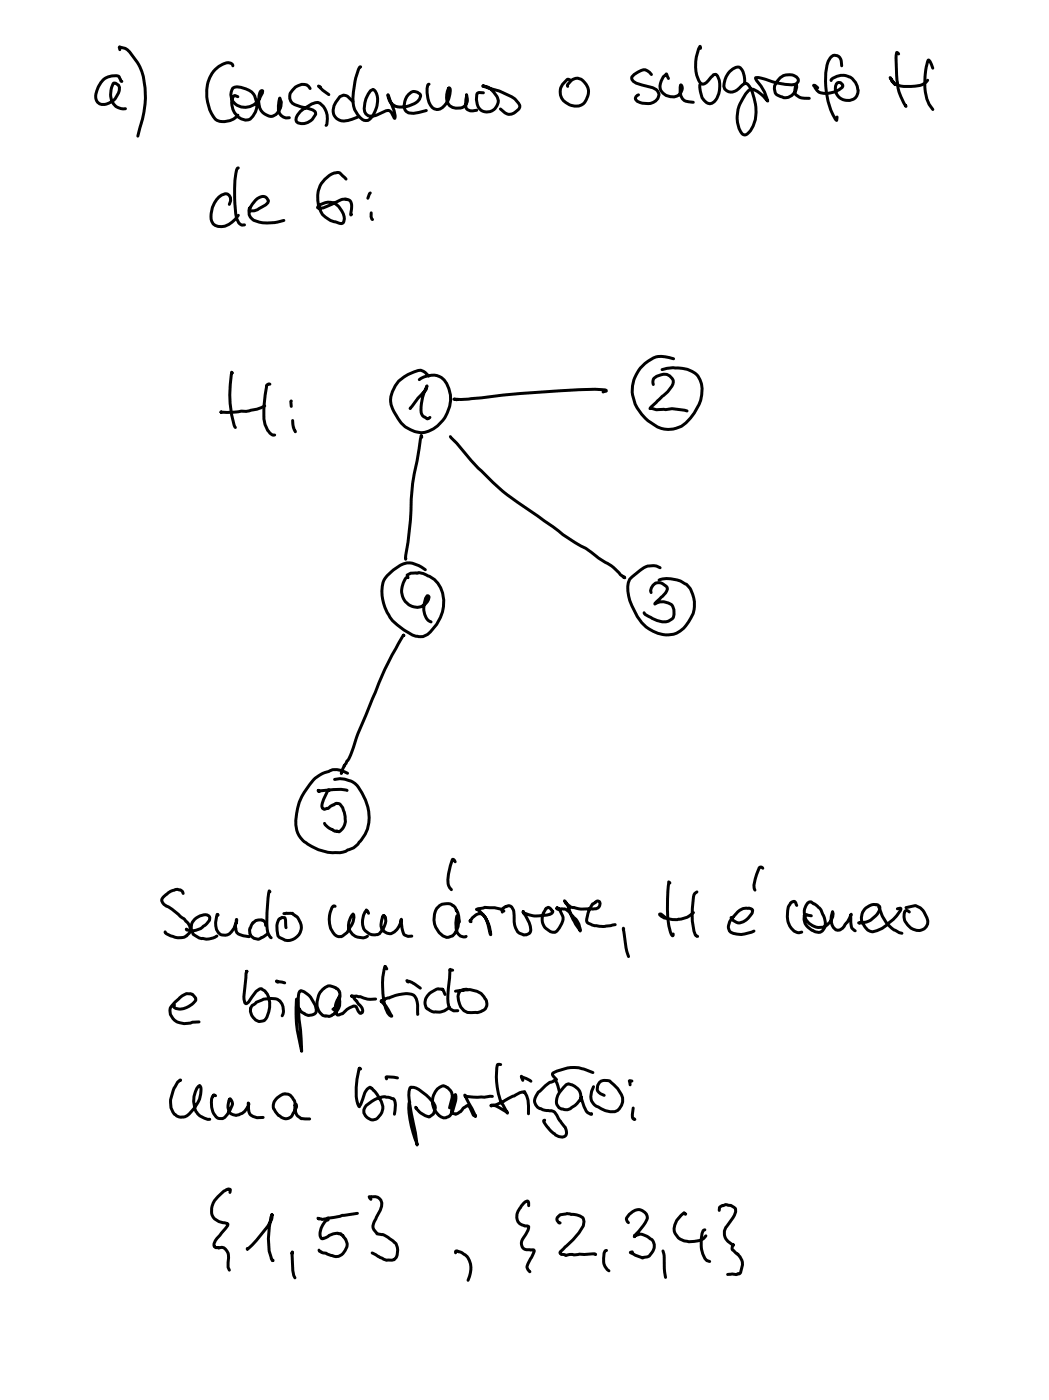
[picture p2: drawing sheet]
<svg xmlns="http://www.w3.org/2000/svg" width="157mm" height="210mm" viewBox="0 0 157 210" stroke-linecap="round" stroke-linejoin="round" font-family="sans-serif">
<g fill="none" stroke="#000" stroke-width=".45">
<path d="M17.9 7.4v-.4a2.15 2.15 0 0 1 1.5 .8 8.8 8.8 0 0 1 2.4 6.9 15.6 15.6 0 0 1-.9 4.4l-.3 1.3M18.2 12.2l-.1-.1-.1-.2a.75 .75 0 0 0-.6-.6 2.68 2.68 0 0 0-2.9 2.3 1.41 1.41 0 0 0 .7 2 2.58 2.58 0 0 0 2.7-2.5l-.2-.3-.4-.3-.3-.1a2.73 2.73 0 0 0 .3 3.5 2.03 2.03 0 0 0 1.5 .4M34.8 9.9v-.2a.97 .97 0 0 0-1.5-.1 4.3 4.3 0 0 0-2.4 3.8 5.5 5.5 0 0 0 1.6 4.6 2.79 2.79 0 0 0 3.1-.8M35.6 14.5l-.5-.2a1.28 1.28 0 0 0-.4 1.4 2.27 2.27 0 0 0 2.5 2.2 2.62 2.62 0 0 0 1.2-2.8 2.62 2.62 0 0 0-2.3-2l-.6-.1a.76 .76 0 0 0-.9 .8 2 2 0 0 0 2.8 2.2 3.1 3.1 0 0 0 1.9-2.4l-.1-.1a.86 .86 0 0 0-.4 .9 2.33 2.33 0 0 0 1 2.8 1.22 1.22 0 0 0 1.9-.6 1.53 1.53 0 0 0 .2-1.9 3.9 3.9 0 0 0-.1 2.2 1.34 1.34 0 0 0 1.5 .7M46.4 13.3a1.16 1.16 0 0 0-1.8-.5 2.23 2.23 0 0 0-1.2 1.6 1.22 1.22 0 0 0 .7 1.3l2.7 .7 .3 .3 .1 .4a2.01 2.01 0 0 1-2.8 1.1 .88 .88 0 0 1 .1-1 5 5 0 0 1 3.1-1.9 2.67 2.67 0 0 1 1.2 3.5M48 13.1l-.3-.2 .6 .6 .9 .7M52.8 15.2l-1-.9-.4-.1-.5 .3a2.76 2.76 0 0 0-1 2.6 1.63 1.63 0 0 0 2.2 .9l1.4-.5M54 10l-.2 .1a10.4 10.4 0 0 0-.7 6.3 2.55 2.55 0 0 0 1.6 1.6 1.23 1.23 0 0 0 1.1-.8 3.5 3.5 0 0 0 .4-3.5l-.4-.3-.3 .2a4 4 0 0 0-.9 3.1 1.17 1.17 0 0 0 1.8 .5l1.3-.6 .4-.1 .5 .3 .5 .9v-.4l-.1-.7-.9-2.4a1.87 1.87 0 0 0 2.3 1.8l.8-.2a2.24 2.24 0 0 0 1.8-1.4 1.12 1.12 0 0 0-1.1-.7 1.12 1.12 0 0 0-1 .8 1.91 1.91 0 0 0-.1 2.2l.3 .2 .8 .1 1.9-.5M64.2 12.6h-.1a3.5 3.5 0 0 0 .9 3.7 1.46 1.46 0 0 0 1.8-.9 3.2 3.2 0 0 0 .5-2.2l-.1-.1-.1 .1a2.4 2.4 0 0 0 .2 2.6 1.72 1.72 0 0 0 2.5-.2 1.55 1.55 0 0 0 0-1.4l-.1 .7a1.71 1.71 0 0 0 .2 1.4 1.41 1.41 0 0 0 1.4 .2M72.3 13.9h-.8a2.16 2.16 0 0 0 .8 2.7 1.66 1.66 0 0 0 2-.7 1.66 1.66 0 0 0-.4-2.1 1.97 1.97 0 0 0-1.7-.9l.1-.1 .4 .2a13.4 13.4 0 0 1 4.4 1.8l.5 .7a.64 .64 0 0 1 0 .9 1.57 1.57 0 0 1-2.7-.1M85.3 11.9h-.3a2.09 2.09 0 0 0-1.1 2.1 2.09 2.09 0 0 0 1.6 1.8 1.79 1.79 0 0 0 2.5-1.4 2.08 2.08 0 0 0-1.6-2.7 1.7 1.7 0 0 0-1.5 1.1l.1 .1M97.5 11.2a1.27 1.27 0 0 0-2.1-.4l-.8 .7a.59 .59 0 0 0 .2 .7l.4 .3 2.5 .6a1.12 1.12 0 0 1 .9 1.1 1.12 1.12 0 0 1-.8 1.1 2.4 2.4 0 0 1-2.7-.4 .56 .56 0 0 1 .5-.7"/>
<path d="M100 11.8l-.2-.7a2.27 2.27 0 0 0-.9 2.4 1.91 1.91 0 0 0 2.9 .5l.1-.2a.69 .69 0 0 0 0-1.1 1.95 1.95 0 0 0 .7 2.4l1.2 .2M104.8 7.2v-.3a5.8 5.8 0 0 0 0 5.5 .58 .58 0 0 0 .9 0l1.1-1.2 .3-.1a2.47 2.47 0 0 1 .6 2.4 2.13 2.13 0 0 1-1.4 2 1.74 1.74 0 0 1-1.5-1.8l-.1-1M111.5 12.5a3.3 3.3 0 0 0-.7-2.4 .93 .93 0 0 0-1.1 .2 2.92 2.92 0 0 0-1.2 3 1.36 1.36 0 0 0 2.1-.1l.9-.7a.63 .63 0 0 1 .6 .4 7.1 7.1 0 0 1 .6 6 1.99 1.99 0 0 1-1.3 1.3 1.34 1.34 0 0 1-.8-1 5.4 5.4 0 0 1 1.8-5.9 3.7 3.7 0 0 1 2.4 1.8 6.1 6.1 0 0 0-1.6-3l-.1-.5a5.4 5.4 0 0 1 2.5 .6 8.5 8.5 0 0 0 3.3 .4 .61 .61 0 0 0 .6-.4 .61 .61 0 0 0-.3-.7 2.11 2.11 0 0 0-2.4 .1 2.11 2.11 0 0 0-.8 2.3 1.68 1.68 0 0 0 1.2 .7 1.7 1.7 0 0 0 2-1.9h-.1a2.11 2.11 0 0 0 0 1.5 2.31 2.31 0 0 0 2 .5M124.4 12.1v-.1a2.35 2.35 0 0 1 2.7-.5 2.35 2.35 0 0 1 1.3 2.4 1.68 1.68 0 0 1-2.9 .6 1.62 1.62 0 0 1-.2-2.1h.5l.3 .3v.2a3.4 3.4 0 0 1-3.5 .9l-.9-1h.3l.4 .3M126 9.9a1.4 1.4 0 0 0-.7-1.6 .8 .8 0 0 0-1.1 .4 6.2 6.2 0 0 0-.6 4.2 8.8 8.8 0 0 0 1.6 5.1l.1-.5M134.5 8.1l-.3-.2-.1 .8 .1 2.6a8 8 0 0 0 1.4 4.6v-.1M138.8 12a2.68 2.68 0 0 1-2.5 .9 3 3 0 0 1-2.9-.8l-.2-.5 .7 1.1M139.6 10.2a1.7 1.7 0 0 0-.7-1.2 9.7 9.7 0 0 0 .1 6.6l.6 .8M34.3 30.6a.98 .98 0 0 0-.4-1.6 2.63 2.63 0 0 0-2.1 2 2.92 2.92 0 0 0 .1 2.5 2.16 2.16 0 0 0 2.9-.3l.9-1M35.7 25.1l-.2 .1a19 19 0 0 0-.1 7.5l.3 .7 .3 .2 .2 .1h.4M37.5 31l-.2 .3v.1a1.34 1.34 0 0 0 1.4-.2l1.1-.5 .3-.3 .1-.3a.97 .97 0 0 0-1.7-.4 3.9 3.9 0 0 0-1.2 1.9 1.5 1.5 0 0 0 1.5 1.6 7.1 7.1 0 0 0 3.7-.2M51.8 26.8l-1-.9-.2-.1a3.8 3.8 0 0 0-2.9 4.9 2.94 2.94 0 0 0 2.5 2.5l.6 .2h.4a1.38 1.38 0 0 0 0-1.8 2.14 2.14 0 0 0-3.7-.5l.2 .1 .7-.1 2.6-1.2a1.12 1.12 0 0 1 1.6 .7l-.1 1.6 .1-.1"/>
<path d="M55.4 28.9l-.4 .8M55.6 31.9l-.1 .5 .3 .5M34.8 55.8l-.1-.1a16.6 16.6 0 0 0 .5 8.3M40.4 57.5h-.2l-.3 .1v.3a15.7 15.7 0 0 0-.2 5.6 2.69 2.69 0 0 0 1.2 1.6h.2M64.2 56.3a1.51 1.51 0 0 0-2.3-.6 4.5 4.5 0 0 0-3.4 4.9 7.8 7.8 0 0 0 2.2 3.3 3.8 3.8 0 0 0 3.4 .6 5.2 5.2 0 0 0 2.7-7.1 2.49 2.49 0 0 0-3.3-1l-.8 .4M90.3 58.7l.4-.2v-.1h-.2a91.1 91.1 0 0 0-12.7 .5l-7.7 .8-2.2 .1h.5M97.8 57.6a.95 .95 0 0 1 .5-1.3 1.69 1.69 0 0 1 2.3 .3 .87 .87 0 0 1 0 1.2l-.7 .8-2.6 2.6 .2-.1 .7 .2h1.4l1-.1 2.2 .3M100.8 53.7a3.7 3.7 0 0 0-3.8 .3 5.3 5.3 0 0 0-.4 8.6 4.2 4.2 0 0 0 6.7 0 5.6 5.6 0 0 0 1.5-5.7 3.6 3.6 0 0 0-3.7-1.8h-1.3l-.7 .2M39.6 60.8a7.5 7.5 0 0 1-2.8 .8l-.7-.1a8.9 8.9 0 0 1-3 .1v.1M43.6 60v.8M43.8 62.9l.1 1.1 .3 .6M61.4 61.2l1.2-1.6 1.1-1.2 .2-.6a6.8 6.8 0 0 0-.8 4.1l.1 .3 .7 .5 .4-.2"/>
<path d="M63.1 65.4l-.1-.2-.6 3.8a28 28 0 0 0-.9 7.5l-.8 7.2v-.1M67.4 65.4l1 .9a44.9 44.9 0 0 0 12.1 11l2.3 1.6a22.3 22.3 0 0 0 4.9 3.2 20.6 20.6 0 0 0 3.8 2.6l1.3 1.3 .7 .5-.1-.2M60.5 95.1h-.1a66.4 66.4 0 0 0-4.7 9.5l-.9 2.4a42.7 42.7 0 0 0-2.3 6l-1 1.7-.4 1.1v-.2M61.1 86.5l-.1-.2a2.63 2.63 0 0 0-.8 2.8 2.63 2.63 0 0 0 2.3 1.8 1.88 1.88 0 0 0 1.7-1.5l-.2-.2a2.98 2.98 0 0 0 .2 3.8l.3 .1M63.7 85.3a3.3 3.3 0 0 0-3.4-.9 5.4 5.4 0 0 0-3 2.8 6.6 6.6 0 0 0 3.2 7.1 3.4 3.4 0 0 0 2.1 1 1.8 1.8 0 0 0 1.8-.7 5.6 5.6 0 0 0 1.1-7.3 4.9 4.9 0 0 0-2.1-1.4l-.8-.2-.1 .1a2.73 2.73 0 0 0-1.6 .3M97.4 88.7a1.19 1.19 0 0 1 .5-1.2 1.19 1.19 0 0 1 1.2-.2l.6 .5a.66 .66 0 0 1-.1 .9l-1.6 1.7a2.03 2.03 0 0 1 2.7 .3 1.44 1.44 0 0 1-1 2.4 5.6 5.6 0 0 1-3.3-1.3v-.1M98.8 85a2.48 2.48 0 0 0-3 .3l-1.2 1.1a2.26 2.26 0 0 0-.6 2.1 9.5 9.5 0 0 0 2.7 5.3 4.7 4.7 0 0 0 4.5 1 5.5 5.5 0 0 0 2.7-3.9 4.4 4.4 0 0 0-1.2-3.4 4.8 4.8 0 0 0-4.1-.7M49.3 118.3l-.1-.1a3.3 3.3 0 0 0-1 2 .65 .65 0 0 0 .3 .9 1.31 1.31 0 0 0 1-.4l.4-.2a.69 .69 0 0 1 1-.1 3.2 3.2 0 0 1 .3 3.7l-.5 .4-.3-.1a.74 .74 0 0 1-.7-.2 2.29 2.29 0 0 1-1.1-1M51.9 118.3h-.1a18.8 18.8 0 0 0-4.1 0l.1 .2M52 115.7a2.67 2.67 0 0 0-2.8-.2 4.6 4.6 0 0 0-2.8 1.9 8.5 8.5 0 0 0-2 6.9 3.9 3.9 0 0 0 2.3 2.4 6.6 6.6 0 0 0 5 .7l.3-.2a3.3 3.3 0 0 0 2.1-1.5 6 6 0 0 0 .1-7 3.4 3.4 0 0 0-4.1-2M27.4 133.7l-.1-.2-.2-.2a1.94 1.94 0 0 0-2.2 .6h-.1a1.22 1.22 0 0 0-.6 .9 1.42 1.42 0 0 0 1 1l2.3 1.7 .3 .4a1.22 1.22 0 0 1 .7 1.1 1.22 1.22 0 0 1-.6 1.1 2.53 2.53 0 0 1-2.4 0l-.6-.3-.2-.3M27.9 139.1a2.53 2.53 0 0 0 2.8-.6l.7-.8v-.3a.65 .65 0 0 0-.9-.5 1.91 1.91 0 0 0-1.6 3 2.95 2.95 0 0 0 3.6 .2"/>
<path d="M32.6 137l-.1-.1v.1a2.42 2.42 0 0 0 .6 2.9 1.52 1.52 0 0 0 1.9-1l.4-.8v-.5a3.1 3.1 0 0 0 0 2 2.64 2.64 0 0 0 1.9 .6M39.8 138.5a.73 .73 0 0 0-.6-.8 1.54 1.54 0 0 0-1.8 1.3 1.19 1.19 0 0 0 .4 1.3 1.19 1.19 0 0 0 1.4 0l.8-.5M40.4 133.5l-.1-.2a21.9 21.9 0 0 0-.2 6.3l.5 .8M42.5 136.7h.2a1.34 1.34 0 0 1 1.4 .3 2.04 2.04 0 0 1 1 2.1 2.04 2.04 0 0 1-1.7 1.7 1.95 1.95 0 0 1-1.8-.7 2.89 2.89 0 0 1 .2-2.6l.4-.2h.4l.1 .4 .1 1.2M50.2 135.7l-.3-.1a3.5 3.5 0 0 0 .4 4.5l.6 .1a2 2 0 0 0 1.6-1.6 2.03 2.03 0 0 0 .3-1.8 2.04 2.04 0 0 0 .7 3.5l.9 .1 .6-.3M55.2 136.7l-.4-.5a2.78 2.78 0 0 0-.1 3.1 1.56 1.56 0 0 0 2.6-.3 1.71 1.71 0 0 0 .2-1.9h-.1l-.1 .1a2.18 2.18 0 0 0 0 2.1h.1a1.23 1.23 0 0 0 2-.2l.5-.9 .2-.6a4.2 4.2 0 0 0 .5 2.4l.5 .2 .5-.1M68.1 129l-.1-.2-.3-.2a7.3 7.3 0 0 0-.6 3.9l.5 .7M68.7 138l-.1-.9-.3-.7a1.67 1.67 0 0 0-1.3-1.2 1.67 1.67 0 0 0-1.6 .8 3 3 0 0 0 1.4 4.3 1.39 1.39 0 0 0 1.5-1 2.24 2.24 0 0 0 .1-2.2 3.6 3.6 0 0 0 .2 2.7 .93 .93 0 0 0 1.2 .4M75.2 136.5a.77 .77 0 0 1 .7-.9h.5a1.5 1.5 0 0 1 .5 1.4 2.98 2.98 0 0 0 .8 2.7 1.2 1.2 0 0 0 1.7-.2 1.85 1.85 0 0 0-.2-1.4l-.9-1.7 .1 .3a5.7 5.7 0 0 0 4 .1l.3-.4-.5-.5-.2-.1-.1 .1a2.11 2.11 0 0 0-.5 2.7 2.06 2.06 0 0 0 1.7 1 2.73 2.73 0 0 0 1.1-2.5 2.16 2.16 0 0 0-.8-1.2l-.1 .1h.8a1.37 1.37 0 0 1 1.3 .9l.4 .4a2.58 2.58 0 0 1 1 2.1l-1-1.8-.8-2-.5-.8 .2 .4 .3 .3a1.09 1.09 0 0 0 1 .4l1 .2h1.7a1 1 0 0 0 1-.5l.1-.3a.4 .4 0 0 0-.3-.4 .4 .4 0 0 0-.5 .2l-.3 .2a4.6 4.6 0 0 0-.9 2.5 1.04 1.04 0 0 0 .8 .7 6.1 6.1 0 0 0 3.5-.1M75.4 136.4a4.2 4.2 0 0 0-3.1-.5l-.7 .1-.2 .2-.1-.1a4.4 4.4 0 0 1 2.1 3.8l-.1-.2a4.8 4.8 0 0 0-1-2.8 .87 .87 0 0 0-1 0l-.9 .9-.1 .1 .2 .1M93.3 139.1v-.2v.2a15.4 15.4 0 0 0 .8 4.1M100.3 132.2l-.2-.2-.1 1.3a15.2 15.2 0 0 0 .5 6.6l.2 .2v-.3"/>
<path d="M103.8 136.6a4.2 4.2 0 0 1-4.7 .6l-.4-.4h.2l.6 .5M104.3 133.5l-.4 .4a12.2 12.2 0 0 0 .2 6l.3 .3M109.7 137.3h-.3a1.46 1.46 0 0 0 2.6 .1l.6-.7v-.6a1.99 1.99 0 0 0-2.2 .4 3.1 3.1 0 0 0-1.4 2.2 .9 .9 0 0 0 .7 1 4 4 0 0 0 3.1-.3M114.2 130a.33 .33 0 0 0-.6-.1 6.9 6.9 0 0 0-.7 3.1l.1 .2M119.2 135.5a.6 .6 0 0 0-.5-.6l-.4 .3a3.4 3.4 0 0 0 .6 4.2l.7 .2 .4-.1M121.4 137.1l-.7-.2-.4 .1a2.11 2.11 0 0 0 1.5 2.4 1.08 1.08 0 0 0 1.1 .1 1.08 1.08 0 0 0 .6-1.1 3.9 3.9 0 0 0-1-2.6l-1.1-.8h-.3a2.17 2.17 0 0 0-.6 2.4 2.17 2.17 0 0 0 2 1.4 1.34 1.34 0 0 0 1.6-.6 1.75 1.75 0 0 0 .5-1.7 2.27 2.27 0 0 0 .5 2.7 1.04 1.04 0 0 0 1.3-.8 3 3 0 0 0 1-1.6 3.6 3.6 0 0 0 .1 2.2l.5 .3M131.7 135.8l-.2-.1a5 5 0 0 0 3.5 4M134.3 136l.4-.1 .1 .1a5.2 5.2 0 0 1-1.8 2.2 4 4 0 0 1-2.5 1.3 2.06 2.06 0 0 1-1.6-2.3 2.06 2.06 0 0 1 2.1-1.8h.1a.57 .57 0 0 1 .5 .9 3.1 3.1 0 0 1-3.1 1.8h.1M135.6 135.9l1.4-.3a2.62 2.62 0 0 1 1.8 2.7 1.57 1.57 0 0 1-2.5 .6 1.95 1.95 0 0 1-.8-2.6h.2l.4 .2M26.1 150.4l-.1 .1a.89 .89 0 0 0 1 .5 3.3 3.3 0 0 0 2.3-1.3v-.3l-.5-.6a1.56 1.56 0 0 0-2 .7l-.6 .5a1.66 1.66 0 0 0-.8 1.6 1.66 1.66 0 0 0 1.1 1.4 2.92 2.92 0 0 0 2.3 0h1M37 145.4l-.2 .4-.3 3.4 .1 .9 .3 .1 .3-.2 1.1-1.6 .6-.4a1.33 1.33 0 0 1 1.1 .8 3.7 3.7 0 0 1-.5 4 1.54 1.54 0 0 1-2-1.9l.2-.4a4.4 4.4 0 0 1 3.8-.9 1.92 1.92 0 0 1 .7 2.4M41.6 147l-.2-.2 1.2 .3"/>
<path d="M44.4 149.8v-.2a21.9 21.9 0 0 0 .7 7.8l-.1-3.3a19.9 19.9 0 0 1-.3-5.5l.3-.3a3.4 3.4 0 0 1 2.3 3.2 1.26 1.26 0 0 1-1.8 .2l-.4-.2-.3-.5M54 160l-.2-.1-.1 .1a10.9 10.9 0 0 0-.2 5.2l.3 .5 .5-1.2a2.18 2.18 0 0 1 1-1.7l.3 .1 .4 .4a4.9 4.9 0 0 1 1.3 2.7 1.77 1.77 0 0 1-1.8 1.6 1.32 1.32 0 0 1-.7-2.1 3.7 3.7 0 0 1 3-1.3l1 .3a.79 .79 0 0 1 .4 .9l-.2 1.4M56.2 149.5a3.4 3.4 0 0 1-2.3-.3l-1.3-.1 .8 .7 .8 1.1a.5 .5 0 0 1-.2 .8h-.1l-.3-.3-.3-.7-.1-.1a2.69 2.69 0 0 0-1.9 1.1l-.8 .2-.3-.2a3.3 3.3 0 0 1 .5-2.5 2.22 2.22 0 0 1-1.5 2.9h-.1a1.44 1.44 0 0 1-1.6-1.4 2.53 2.53 0 0 1 1.9-3.1l.5 .1a1.36 1.36 0 0 1 .9 2l-.2 .3a1.57 1.57 0 0 1-.8 1.1M57.9 145l-.3-.4a11.2 11.2 0 0 0 .4 7l.3 .3 .3 .2-.1-.2a5.8 5.8 0 0 0-1.4-2.1h.2l.4-.3 .6-.1a4.8 4.8 0 0 1 3.6-.4 3.5 3.5 0 0 1 .6 2.8M61.1 147l-.2-.2 .8 .3 1.2 .8M66.6 148.9l-.3-.8-.6-.1a2.63 2.63 0 0 0-2 1.4 1.47 1.47 0 0 0 .3 1.6h.1a1.37 1.37 0 0 0 1.2 .5 2.38 2.38 0 0 0 2-.7M67.7 145.2l-.3-.1-.1 .1v1.2l-.2 1.5a6.4 6.4 0 0 0 .2 3l.6 .4h.6M69.9 148.1l-1 .2a1.71 1.71 0 0 0-.1 2 1.66 1.66 0 0 0 1.7 1.3 2.51 2.51 0 0 0 2.1-.6 1.44 1.44 0 0 0-.2-1.8 2.95 2.95 0 0 0-2.9-1l-1.3 .2M74.9 159.3h-.4a9.3 9.3 0 0 0 1.4 7.3 5 5 0 0 0-2.3-1.2l-.1 .1a13 13 0 0 0 3.2-1.4l.3-.1a2.66 2.66 0 0 1 1.5-.6v.2a2.83 2.83 0 0 1 .6 1.9v1.2M27 161.7v-.1l-.4 .4a5.6 5.6 0 0 0-1 3.8 1.76 1.76 0 0 0 1.6 1.4 1.34 1.34 0 0 0 1.3-.7 4.3 4.3 0 0 0 1.6-3.7l-.3-.3a3.4 3.4 0 0 0-.2 4.2 2.7 2.7 0 0 0 1.8 .8M32.3 164l-.3-.1-.2 .2a3 3 0 0 0 .8 3.3 1.05 1.05 0 0 0 1.4-.6l.8-1.5-.1-.2a.55 .55 0 0 0-.3-.6l-.1 .1a1.77 1.77 0 0 0 .3 2.1 1.8 1.8 0 0 0 2.5-1l.1-.4v-.2v.2a1.58 1.58 0 0 0 .7 1.8l.6 .2h.9M34.4 178.5l.1-.4-.2-.1-.4 .1a4.8 4.8 0 0 0-2.2 2.7 1.8 1.8 0 0 0 1.9 2.2l.5 .2v.3l-1.2 1.4a2.02 2.02 0 0 0-.9 1.6 .73 .73 0 0 0 .8 .3 1.22 1.22 0 0 1 1.4 1.5 2.34 2.34 0 0 0 .1 1.8"/>
<path d="M44.1 165.4a1.54 1.54 0 0 0-1.6-1.6 1.74 1.74 0 0 0-1.5 2.2 1.92 1.92 0 0 0 2.2 1.4 1.96 1.96 0 0 0 .9-1.1l.3-.7-.1-.3-.1 .1a1.54 1.54 0 0 0 1.4 2.1h.7M55.5 179.5l-.3-.4 .4 .1a1.12 1.12 0 0 1 1.2 .2 1.12 1.12 0 0 1 .3 1.2l-.8 1.8a1.48 1.48 0 0 0 .1 2.3 2.54 2.54 0 0 1 1.9 .7l.6 .4a1.84 1.84 0 0 1 0 2.7 3.1 3.1 0 0 1-2.7-.7l-.5-.3M59.5 161.3l-1.6-.1h-.1v.3M61.3 165a10.1 10.1 0 0 0 .8 5.3l.3 1.1-.2-1.8-.9-4.5a3 3 0 0 1 .1-2.4l.2 .1a2.88 2.88 0 0 1 2.2 1.1 3.1 3.1 0 0 1 1.4 1.9l-.3 .9-.7 .5a3.2 3.2 0 0 1-2-1.5l.1 .1M73.7 164.1l-1.2 .1h-1.7l-1.1-.1-.2-.2 1.7 3.2-.4-.2-.7-1.4h-.2l-.5 .3-.6 .6a.76 .76 0 0 1-1.2 .1 4 4 0 0 1 .6-2.7v1l-.5 1.5a1.34 1.34 0 0 1-1.3 1 1.34 1.34 0 0 1-1.2-1 2.52 2.52 0 0 1 1.2-3.8l.3 .1a1.6 1.6 0 0 1 1 1.7l-.4 1.5M78.2 161.7l-.2-.6 1.5 .7M83.7 163.4l-.4-1.3-.2-.4h-.2l-.1 .2a1.82 1.82 0 0 0-1.2 .6l-.8 .8a1.58 1.58 0 0 0-.4 2.4 2.97 2.97 0 0 0 2.1 .5 1.4 1.4 0 0 1 1.1 1.2l.4 .6a1.81 1.81 0 0 1 .7 1.9l-.1 .1a1.47 1.47 0 0 1-1.8-.4 4.7 4.7 0 0 1-1.4-1.9h.1M86.9 164.7a1.99 1.99 0 0 0-1.8-2.5 2.93 2.93 0 0 0-1.8 3.1 1.31 1.31 0 0 0 1.3 .8 3.1 3.1 0 0 0 2.4-1.9 3.9 3.9 0 0 0 .9 2.3l.5 .3h.1v-.1M88.7 160.5a5.9 5.9 0 0 0-6 .2l.1 .4 .5 .5M88.8 162.7a2.05 2.05 0 0 0 .2 2.7l.5 .3a3.5 3.5 0 0 0 2.5 .7 1.88 1.88 0 0 0 1-2.6l-.6-.9-1-.9a1.39 1.39 0 0 0-1.4-.2 1.13 1.13 0 0 0-.6 1.3 1.13 1.13 0 0 0 1 .9M94.6 161.8h-.4l.1 .6M94.8 165.8l-.2 1.4 .2 .3 .2 .1"/>
<path d="M37.1 187h-.1l.2-.1a14.4 14.4 0 0 0 3.4-4.4l.1-.7-.1 .2a11.6 11.6 0 0 0 0 6.4l.2 .2M43.7 187.6v-.2l.1 2.8 .3 1.1M49.1 182.6v-.1a2.65 2.65 0 0 0-1.1 2.8l.3 .1 .4-.1a3.2 3.2 0 0 1 1.9-.7l.4 .1 .3 .2a1.75 1.75 0 0 1 .4 2.3 1.75 1.75 0 0 1-2.1 .7l-.8-.3-.7-.2-.3-.1-.1-.2M53.5 181.6l-2.3 .3-.3 .2-1.8 .2-.9 .2-.6-.2 .1 .1M68.2 187.5v-.2l.1-.1a2.69 2.69 0 0 1 2.2 2.5 4.6 4.6 0 0 1-.5 1.9M79.1 180.5v-.5l-.1-.2a1.83 1.83 0 0 0-1.2 1.1 1.53 1.53 0 0 0 .7 2.6l.6 .1a3 3 0 0 1-.9 1.9 1.01 1.01 0 0 0 0 1.2 1.01 1.01 0 0 0 1.1 .4h.5l.2 .1-.5 1a2.84 2.84 0 0 0-.6 1.5l.4 .6M83.8 183h-.2l-.3-.6 .5-.6 1.1-.2 .7 .2a2.76 2.76 0 0 1 1.6 .5l.2 .5-.1 .7a13.4 13.4 0 0 1-3 3.4l-.4 .5-.1 .2 .2 .2h.5l.2 .1a1.52 1.52 0 0 1 1.2-.1l.8-.1h2.1h.3M90.8 187.2h-.2a2.31 2.31 0 0 0 .5 3M94 183a.69 .69 0 0 1-.2-.7 1.84 1.84 0 0 1 2.3-1.1 1.11 1.11 0 0 1 .5 1.8l-1.7 2.1 .2-.2a1.98 1.98 0 0 1 2.2 .5 1.32 1.32 0 0 1 .3 2.1l-.5 .5-1 .3-1.8-.8 .3-.1M99.2 187.2l.2 .8v1.9l.2 1.3M102.6 181.7l-.2-.1a2.88 2.88 0 0 0-1.5 2.7 2.27 2.27 0 0 0 2.2 1.6 2.84 2.84 0 0 0 2.5-.9M105.5 184.1h-.2a4.8 4.8 0 0 0 .5 4.6l.4 .1"/>
<path d="M107.6 181.2l.1-.5a1.74 1.74 0 0 1 2.4 .3 3.6 3.6 0 0 1-1.4 2.6 1.69 1.69 0 0 0 1 2.7l.1 .1h-.1l-.1 .3v.3l.9 .7 .2 .3a1.75 1.75 0 0 1 .4 1.3l-.3 1.2-.1 .2-.2-.1-.3 .2-.6-.1-.7 .1"/>
</g>
</svg>
